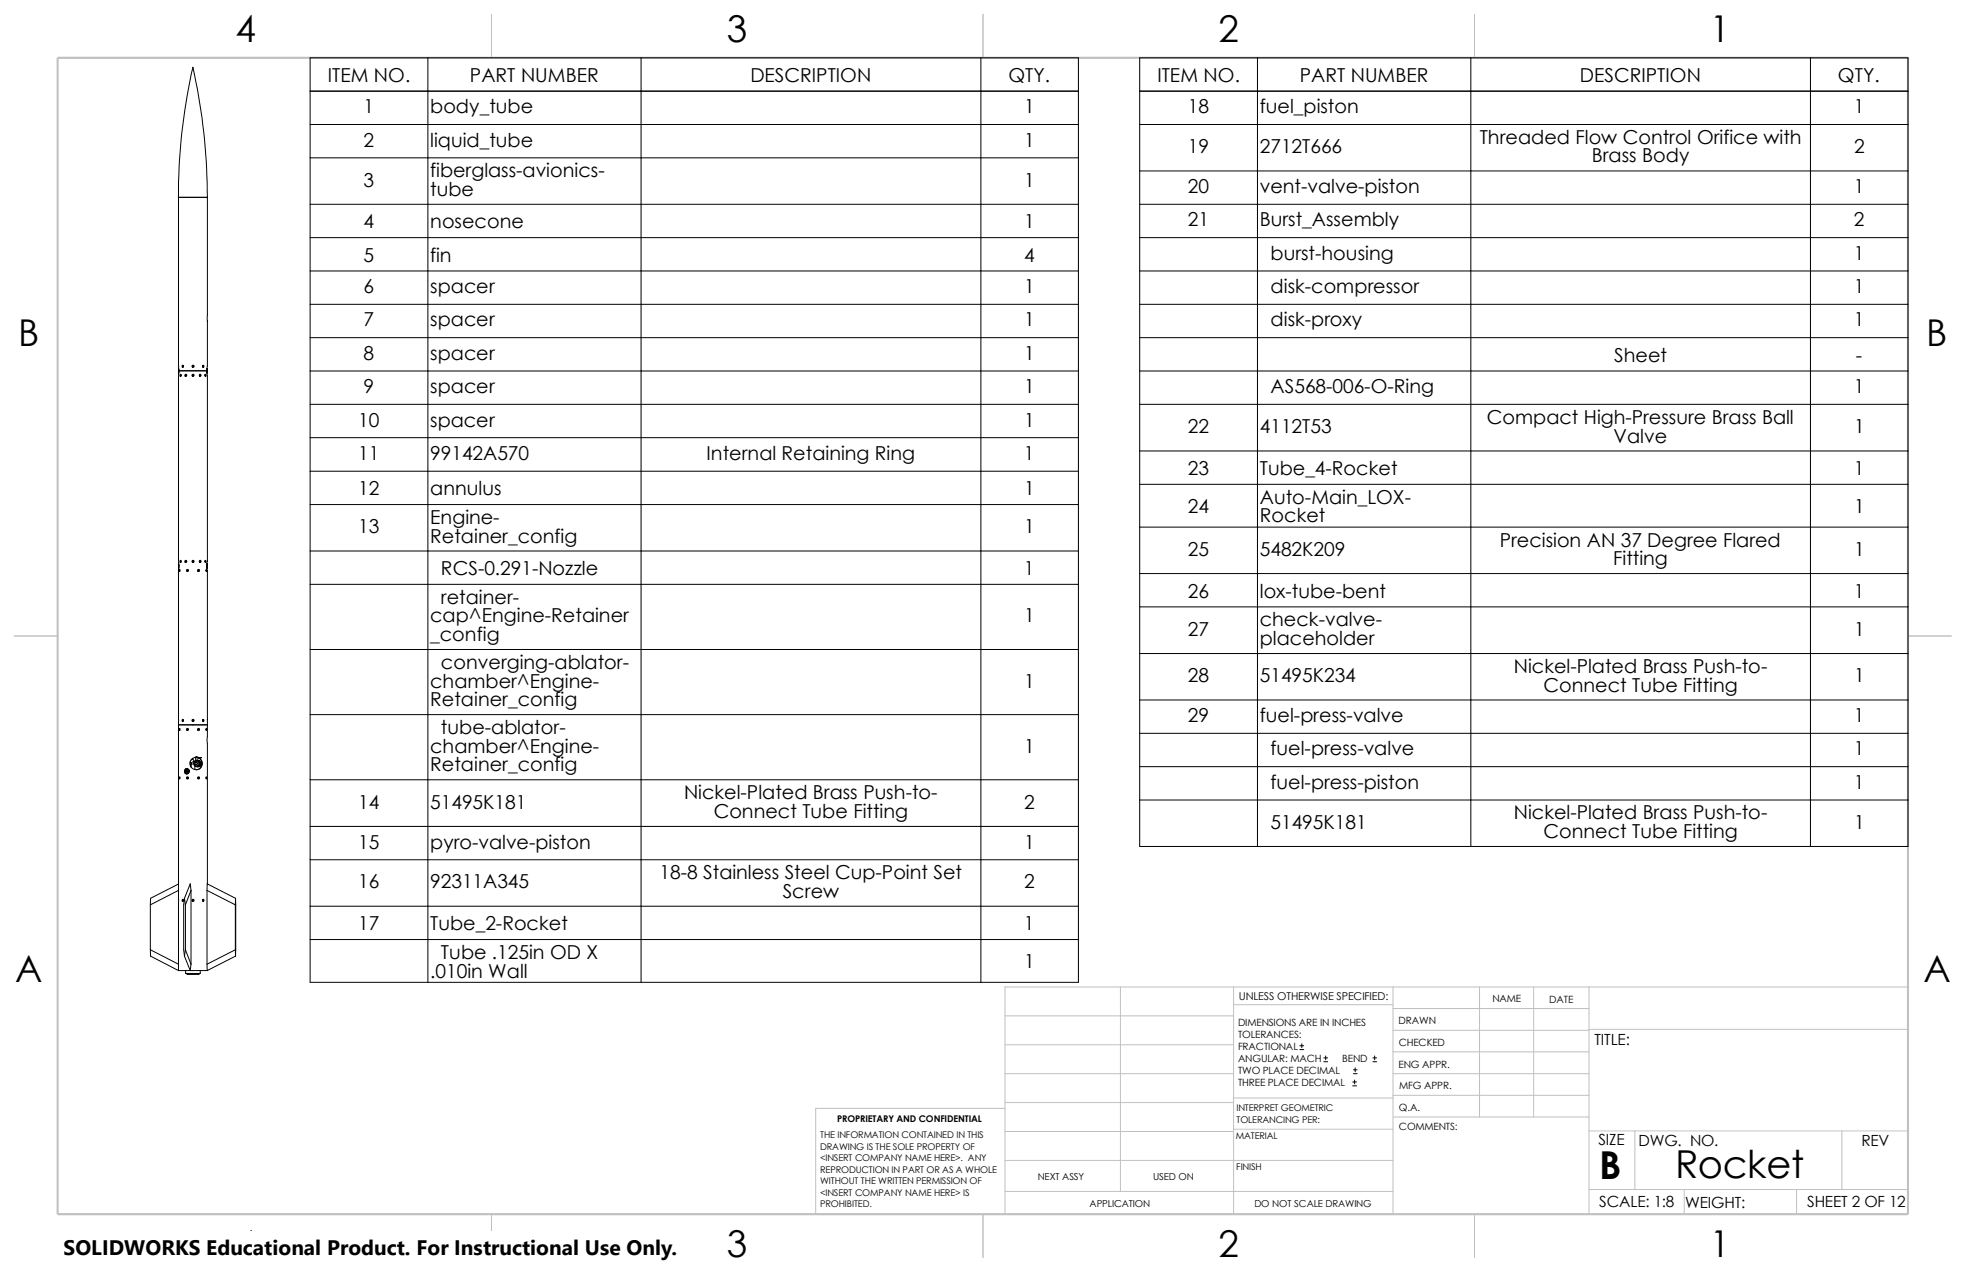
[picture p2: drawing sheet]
<svg xmlns="http://www.w3.org/2000/svg" width="432mm" height="279mm" viewBox="0 0 432 279" stroke-linecap="round" stroke-linejoin="round" font-family="sans-serif">
<defs><g id="words">
<g font-size="8.5">
<text x="351.2" y="259">B</text>
<text x="367.9" y="258.8">Rocket</text>
</g>
<g font-size="8.1">
<text x="51.7" y="9.3">4</text>
<text x="159.6" y="9.3">3</text>
<text x="267.6" y="9.3">2</text>
<text x="375.5" y="9.3">1</text>
<text x="4" y="75.9">B</text>
<text x="423.1" y="75.9">B</text>
<text x="3.3" y="215.6">A</text>
<text x="422.4" y="215.6">A</text>
<text x="51.7" y="276">4</text>
<text x="159.6" y="276">3</text>
<text x="267.6" y="276">2</text>
<text x="375.5" y="276">1</text>
</g>
<text font-size="4.6" x="14" y="275.6">SOLIDWORKS Educational Product. For Instructional Use Only.</text>
<g font-size="4.2">
<text x="72" y="17.9">ITEM NO.</text>
<text x="103.2" y="17.9">PART NUMBER</text>
<text x="164.8" y="17.9">DESCRIPTION</text>
<text x="221.5" y="17.9">QTY.</text>
<text x="254.2" y="17.9">ITEM NO.</text>
<text x="285.5" y="17.9">PART NUMBER</text>
<text x="347" y="17.9">DESCRIPTION</text>
<text x="403.7" y="17.9">QTY.</text>
<text x="79.8" y="24.9">1</text>
<text x="94.5" y="24.9">body_tube</text>
<text x="224.9" y="24.9">1</text>
<text x="260.9" y="24.9">18</text>
<text x="276.7" y="24.9">fuel_piston</text>
<text x="407.2" y="24.9">1</text>
<text x="79.8" y="32.2">2</text>
<text x="94.5" y="32.2">liquid_tube</text>
<text x="224.9" y="32.2">1</text>
<text x="260.9" y="33.7">19</text>
<text x="276.7" y="33.7">2712T666</text>
<text x="325" y="31.6">Threaded Flow Control Orifice with</text>
<text x="349.6" y="35.7">Brass Body</text>
<text x="407.2" y="33.7">2</text>
<text x="79.8" y="41">3</text>
<text x="94.5" y="38.9">fiberglass-avionics-</text>
<text x="225" y="41">1</text>
<text x="94.5" y="43">tube</text>
<text x="260.9" y="42.4">20</text>
<text x="276.7" y="42.4">vent-valve-piston</text>
<text x="407.1" y="42.4">1</text>
<text x="79.8" y="50.1">4</text>
<text x="94.5" y="50.1">nosecone</text>
<text x="224.9" y="50.1">1</text>
<text x="260.9" y="49.7">21</text>
<text x="276.7" y="49.7">Burst_Assembly</text>
<text x="407.2" y="49.7">2</text>
<text x="79.8" y="57.4">5</text>
<text x="94.5" y="57.4">fin</text>
<text x="225" y="57.4">4</text>
<text x="279" y="57.1">burst-housing</text>
<text x="407.1" y="57.1">1</text>
<text x="79.8" y="64.4">6</text>
<text x="94.5" y="64.4">spacer</text>
<text x="225" y="64.4">1</text>
<text x="279" y="64.4">disk-compressor</text>
<text x="407.1" y="64.4">1</text>
<text x="79.8" y="71.7">7</text>
<text x="94.5" y="71.7">spacer</text>
<text x="225" y="71.7">1</text>
<text x="279" y="71.7">disk-proxy</text>
<text x="407.2" y="71.7">1</text>
<text x="79.8" y="79">8</text>
<text x="94.5" y="79">spacer</text>
<text x="225" y="79">1</text>
<text x="354.5" y="79.5">Sheet</text>
<text x="407.6" y="79.5">-</text>
<text x="79.8" y="86.4">9</text>
<text x="94.5" y="86.4">spacer</text>
<text x="225" y="86.4">1</text>
<text x="279" y="86.4">AS568-006-O-Ring</text>
<text x="407.2" y="86.4">1</text>
<text x="78.7" y="93.7">10</text>
<text x="94.5" y="93.7">spacer</text>
<text x="225" y="93.7">1</text>
<text x="260.9" y="95.1">22</text>
<text x="276.7" y="95.1">4112T53</text>
<text x="326.6" y="93.1">Compact High-Pressure Brass Ball</text>
<text x="407.2" y="95.1">1</text>
<text x="78.7" y="101">11</text>
<text x="94.5" y="101">99142A570</text>
<text x="155.2" y="101">Internal Retaining Ring</text>
<text x="224.9" y="101">1</text>
<text x="354.4" y="97.2">Valve</text>
<text x="260.9" y="104.3">23</text>
<text x="276.7" y="104.3">Tube_4-Rocket</text>
<text x="407.1" y="104.3">1</text>
<text x="78.7" y="108.8">12</text>
<text x="94.5" y="108.8">annulus</text>
<text x="224.9" y="108.8">1</text>
<text x="260.9" y="112.7">24</text>
<text x="276.7" y="110.6">Auto-Main_LOX-</text>
<text x="407.2" y="112.7">1</text>
<text x="78.7" y="117.1">13</text>
<text x="94.5" y="115.1">Engine-</text>
<text x="94.5" y="119.2">Retainer_config</text>
<text x="225" y="117.1">1</text>
<text x="276.7" y="114.7">Rocket</text>
<text x="260.9" y="122.1">25</text>
<text x="276.7" y="122.1">5482K209</text>
<text x="329.4" y="120.1">Precision AN 37 Degree Flared</text>
<text x="354.3" y="124.2">Fitting</text>
<text x="407.2" y="122.1">1</text>
<text x="96.8" y="126.3">RCS-0.291-Nozzle</text>
<text x="224.9" y="126.3">1</text>
<text x="260.9" y="131.3">26</text>
<text x="276.7" y="131.3">lox-tube-bent</text>
<text x="407.1" y="131.3">1</text>
<text x="94.5" y="136.7">cap^Engine-Retainer</text>
<text x="96.8" y="132.6">retainer-</text>
<text x="225" y="136.7">1</text>
<text x="276.7" y="137.6">check-valve-</text>
<text x="94.5" y="140.8">_config</text>
<text x="260.9" y="139.7">27</text>
<text x="276.7" y="141.7">placeholder</text>
<text x="407.2" y="139.7">1</text>
<text x="96.8" y="146.9">converging-ablator-</text>
<text x="260.9" y="149.9">28</text>
<text x="276.7" y="149.9">51495K234</text>
<text x="332.5" y="147.8">Nickel-Plated Brass Push-to-</text>
<text x="407.2" y="149.9">1</text>
<text x="94.5" y="151">chamber^Engine-</text>
<text x="94.5" y="155.2">Retainer_config</text>
<text x="225" y="151">1</text>
<text x="339" y="151.9">Connect Tube Fitting</text>
<text x="96.8" y="161.2">tube-ablator-</text>
<text x="260.9" y="158.6">29</text>
<text x="276.7" y="158.6">fuel-press-valve</text>
<text x="407.2" y="158.6">1</text>
<text x="94.5" y="165.4">chamber^Engine-</text>
<text x="225" y="165.4">1</text>
<text x="279" y="165.9">fuel-press-valve</text>
<text x="407.2" y="165.9">1</text>
<text x="94.5" y="169.5">Retainer_config</text>
<text x="279" y="173.3">fuel-press-piston</text>
<text x="407.2" y="173.3">1</text>
<text x="78.7" y="177.6">14</text>
<text x="94.5" y="177.6">51495K181</text>
<text x="150.2" y="175.6">Nickel-Plated Brass Push-to-</text>
<text x="156.8" y="179.7">Connect Tube Fitting</text>
<text x="225" y="177.6">2</text>
<text x="279" y="182">51495K181</text>
<text x="332.5" y="180">Nickel-Plated Brass Push-to-</text>
<text x="339" y="184.1">Connect Tube Fitting</text>
<text x="407.2" y="182">1</text>
<text x="78.7" y="186.4">15</text>
<text x="94.5" y="186.4">pyro-valve-piston</text>
<text x="224.9" y="186.4">1</text>
<text x="78.7" y="195.2">16</text>
<text x="94.5" y="195.2">92311A345</text>
<text x="144.9" y="193.1">18-8 Stainless Steel Cup-Point Set</text>
<text x="171.9" y="197.2">Screw</text>
<text x="225" y="195.2">2</text>
<text x="78.7" y="204.3">17</text>
<text x="94.5" y="204.3">Tube_2-Rocket</text>
<text x="224.9" y="204.3">1</text>
<text x="94.5" y="214.8">.010in Wall</text>
<text x="96.8" y="210.7">Tube .125in OD X</text>
<text x="225" y="212.7">1</text>
</g>
<g font-size="3.4">
<text x="350.2" y="229.5">TITLE:</text>
<text x="351.1" y="251.6">SIZE</text>
<text x="359.9" y="251.6">DWG. NO.</text>
<text x="408.9" y="251.7">REV</text>
<text x="351.2" y="265.2">SCALE: 1:8</text>
<text x="370.1" y="265.3">WEIGHT:</text>
<text x="396.9" y="265.2">SHEET 2 OF 12</text>
</g>
<text font-size="2.4" x="272.1" y="219.7">UNLESS OTHERWISE SPECIFIED:</text>
<g font-size="2.2">
<text x="327.8" y="220.2">NAME</text>
<text x="340.3" y="220.2">DATE</text>
<text x="271.9" y="225.3">DIMENSIONS ARE IN INCHES</text>
<text x="271.9" y="227.9">TOLERANCES:</text>
<text x="307.2" y="225">DRAWN</text>
<text x="271.9" y="230.6">FRACTIONAL</text>
<text x="271.9" y="233.3">ANGULAR: MACH</text>
<text x="294.8" y="233.3">BEND</text>
<text x="307.2" y="229.8">CHECKED</text>
<text x="271.9" y="235.9">TWO PLACE DECIMAL</text>
<text x="271.9" y="238.5">THREE PLACE DECIMAL</text>
<text x="307.2" y="234.5">ENG APPR.</text>
<text x="307.3" y="239.2">MFG APPR.</text>
<text x="307.3" y="244">Q.A.</text>
<text x="307.3" y="248.2">COMMENTS:</text>
</g>
<g font-size="2.1">
<text x="227.9" y="259.2">NEXT ASSY</text>
<text x="253.2" y="259.2">USED ON</text>
<text x="239.3" y="265">APPLICATION</text>
<text x="275.5" y="265.1">DO NOT SCALE DRAWING</text>
</g>
<g font-size="2">
<text x="271.6" y="244.1">INTERPRET GEOMETRIC</text>
<text x="180.1" y="250">THE INFORMATION CONTAINED IN THIS</text>
<text x="183.9" y="246.5">PROPRIETARY AND CONFIDENTIAL</text>
<text x="271.4" y="250.1">MATERIAL</text>
<text x="271.6" y="246.6">TOLERANCING PER:</text>
<text x="180.1" y="252.6">DRAWING IS THE SOLE PROPERTY OF</text>
<text x="180.1" y="255.1">&lt;INSERT COMPANY NAME HERE&gt;. ANY</text>
<text x="180.1" y="257.6">REPRODUCTION IN PART OR AS A WHOLE</text>
<text x="271.5" y="257">FINISH</text>
<text x="180.1" y="260.1">WITHOUT THE WRITTEN PERMISSION OF</text>
<text x="180.1" y="262.6">&lt;INSERT COMPANY NAME HERE&gt; IS</text>
<text x="180.1" y="265.2">PROHIBITED.</text>
</g>
</g></defs>
<g fill="none" stroke="#c0c0c0" stroke-width=".22">
<path d="M107.9 3.1v9.6M215.9 3.1v9.6M323.8 3.1v9.6M3.1 139.7h9.6M419.1 139.7h9.5M246.1 216.8v44.9M270.9 216.8v49.9M305.9 216.8v49.9M325 216.8v28.6M336.8 216.8v28.6M349 216.8v49.9M419.1 216.8h-198.4v49.9"/>
<path d="M220.7 223.1h50.2M220.7 235.8h50.2M220.7 229.5h50.2M270.9 220.7h35M305.9 235.8h43.1M305.9 221.5h43.1M305.9 226.3h43.1M305.9 231.1h43.1M349 226.1h70.1M220.7 243.5h-41.5v23.2M220.7 254.9h85.2M220.7 242.2h50.2"/>
<path d="M220.7 248.5h50.2M270.9 241.2h35.1M270.9 248h35.1M305.9 240.6h43.1M306 245.4h43M349 248.4h70.1M359.1 248.4v12.9M404.5 248.4v12.9M107.9 266.7v9.5M215.9 266.7v9.5M220.7 261.7h85.2M323.8 266.7v9.5"/>
<path d="M349 261.3h70.1M369.9 261.3v5.4M394.6 261.3v5.4"/>
</g>
<path d="M12.7 12.7h406.4v254h-406.4z" fill="none" stroke="#c0c0c0" stroke-width=".47"/>
<g fill="none" stroke="#000" stroke-width=".22">
<path d="M42.3 14.8a131.9 131.9 0 0 1 3.3 28.5M42.4 14.8a127.1 127.1 0 0 0-3.2 28.5M68.1 12.7h168.8v203.1h-168.8zM94 12.7v203.1M140.8 12.7v203.1M215.4 12.7v203.1M250.3 12.7h168.8v173.2h-168.8zM276.2 12.7v173.2M323 12.7v173.2M397.6 12.7v173.2M68.1 20h168.8M68.1 27.3h168.8"/>
<path d="M68.1 34.7h168.8M250.3 20h168.8M250.3 27.3h168.8M250.3 37.5h168.8M39.2 43.3h6.4M39.2 43.3l.1 38.1M45.6 43.3v37.1l-.2 1M68.1 44.9h168.8M68.1 52.2h168.8M68.1 59.5h168.8M250.3 44.9h168.8M250.3 52.2h168.8"/>
<path d="M250.3 59.5h168.8M68.1 66.8h168.8M68.1 74.2h168.8M250.3 66.8h168.8M250.3 74.2h168.8M39.2 81.2l.1 .6M39.2 81.2l.1 .1M39.2 81.2v.8M39.2 80.9v1.1M39.3 81.4l-.1 131.8M39.3 81.4h6.1M39.3 81.4v.1"/>
<path d="M39.6 82.2l.2 .1-.1 .4zM39.8 82.3v.2zM40 80.3l.3 .1-.1 .3-.2-.1zM40.3 80.3v.3M40.9 82.3v.2M43.9 82.3l.1 .1M44 82.4l-.1 .1M44.5 80.3l.1 .3zM44.5 80.3v.3M45 82.3v.2zM45.1 82.3h.2l-.1 .4-.2-.3zM45.4 81.4l.2 1v40.8a3.4 3.4 0 0 0 0 2.2v68.8"/>
<path d="M45.4 81h.2M45.4 81.9h.2M45.5 81.9h.1M45.5 81v.9M45.6 81v.9M68.1 81.5h168.8M68.1 88.8h168.8M68.1 96.1h168.8M250.3 81.5h168.8M250.3 88.8h168.8M250.3 99.1h168.8M68.1 103.5h168.8"/>
<path d="M68.1 110.8h168.8M250.3 106.4h168.8M250.3 115.8h168.8M39.2 124l.1 .7M39.2 124l.1 .2M39.2 123.7v1.2v-.9M39.3 124.2v.1M39.4 125.1h.1v.4zM39.6 123.1l.2 .1-.2 .4zM39.7 123.2l.1 .2zM40.9 123.2v.2M41.2 125.2v.2"/>
<path d="M43.6 125.2v.1M43.6 125.3v.1M43.9 123.2l.1 .1M44 123.3l-.1 .1M45 123.2v.2zM45.1 123.1l.2 .1-.1 .4-.2-.3zM45.3 125.3h.1M45.3 125.1v.4zM45.4 123.8h.2M45.4 124.8h.2M45.5 123.9h.1M45.5 124.8h.1"/>
<path d="M45.5 123.8v1M45.6 123.8v1M68.1 121h168.8M68.1 128.4h168.8M250.3 126h168.8M250.3 133.3h168.8M39.2 159.2h6.4M40.3 158.2v.1M42.5 158.2h.1M44.5 158.2v.1M45.3 160v.4zM68.1 142.7h168.8"/>
<path d="M68.1 157h168.8M250.3 143.6h168.8M250.3 153.8h168.8M39.4 170.6l.1 .1v.4zM39.4 160l.1 .1v.3zM40.6 169.8l.3 .1 .5-.1M40.9 169.3h.3v.2h-.3zM41.1 168.8a.6 .6 0 0 0-.5 .6 .6 .6 0 0 0 .5 .6M41.2 170.8v.2M41.2 160.1v.2M41.2 168.9l-.4 .1M41.7 167.8h.2v.6"/>
<path d="M41.8 167.3l.2 .3M42 167.6v.2M42 167.6h.1M42 167.8h.5M42 167.8v.7M42.3 166.5l.1 .3M42.4 166.8l-.4 .2M42.4 166.8l.2 .4M42.6 167.2l.1 .1M42.6 167.2l-.6 .4M42.8 168.2v.8M43 166.5v.5"/>
<path d="M43 166.5h.7M43 166.4v-.2l.3 .2M43 166.4h.4l-.4 .1M43 166.4l1.3 .1zM43.1 167.1a.64 .64 0 0 1 .7 .5 .64 .64 0 0 1-.4 .8 .64 .64 0 0 1-.8-.5M43.1 167l-.4 .3-.2 .3M43.1 167l-.4 .3M43.1 167a.68 .68 0 0 1 .8 .9 .68 .68 0 0 1-1.2 .2M43.1 166.3a1.3 1.3 0 0 1 1.3 1.4M43.1 167.1h.1M43.1 168.3h.1M43.2 167.1a.59 .59 0 0 1 .6 .6 .59 .59 0 0 1-.6 .6"/>
<path d="M43.2 166.3l-.2 .1M43.2 168.4h.1M43.3 167a.7 .7 0 0 1 .6 .7 .7 .7 0 0 1-.6 .7M43.3 167a.7 .7 0 0 1 .7 .7 .7 .7 0 0 1-.7 .7M43.3 167a.72 .72 0 0 1 .6 1.1M43.4 167a.7 .7 0 0 1 .7 .7 .7 .7 0 0 1-.7 .7h.2M43.6 170.8v.1M43.6 160.1v.1M43.6 170.9v.1M43.6 160.2v.1M43.9 168.1l-.3 .2M43.9 167.4v.7"/>
<path d="M44.3 167.7l-.1-.2a1 1 0 0 0-1-.5 .71 .71 0 0 1 .7 .6 .71 .71 0 0 1-.6 .8M44.3 167.7l-.3 .6-.4 .1M44.3 167.7l-.1 .5-.6 .2M44.3 167.7h.1M44.4 167.7a1.27 1.27 0 0 1-1.3 1.4M44.4 167.6v.1M45.3 170.8v.1M45.3 170.9h.1M45.3 160.2v.1M45.3 170.6v.5zM68.1 171.3h168.8M250.3 168.4h168.8"/>
<path d="M250.3 161.1h168.8M250.3 175.7h168.8M33 198.8v9.8M39.2 195.6l-6.2 3.2M39.2 194.2l-6.1 3.1-.1 1.5M40.2 197.7h.1v.2zM40.3 197.7v.2M40.5 197.3l.2 1.5M40.5 197.3l-.2 1.5v9.8l.2 1.4M40.7 198.8v9.8M42 195.6l-1.3 3.2M42 195.6v16.2"/>
<path d="M42 195.6l-.2-1.5-1.3 3.2M44.5 197.7l.1 .2zM44.5 197.7v.2M45.5 195.6v16.2M45.5 195.6l6.2 3.2M45.5 195.6v-1.5l6.2 3.2M51.7 198.8v9.8M51.7 197.3v12.7M51.7 197.3v1.5M68.1 181.5h168.8M68.1 188.8h168.8M68.1 199.1h168.8"/>
<path d="M33 208.6l6.2 3.2M33 208.6l.1 1.4 6.1 3.2M39.2 213.2h6.4M40.5 210l1.3 3.2 .2-1.4M40.7 208.6l1.3 3.2M40.7 208.6l-.2 1.4M40.8 213.2v.6h3.2v-.6M41.1 213.8v.2h2.6v-.2M45.6 213.2h.1M51.7 208.6v1.4M51.7 208.6l-6.2 3.2M51.7 210l-6.2 3.2v-1.4"/>
<path d="M68.1 206.4h168.8M285.5 230.5h.8M285.5 229.7h.8M285.9 229.3v.8M290.7 233.2h.9M290.7 232.4h.9M291.2 231.9v.9M297.1 238.5h.8M297.1 237.7h.8M297.3 235.8h.8M297.3 235h.8M297.5 237.2v.9"/>
<path d="M297.6 234.6v.8M301.5 233.2h.8M301.5 232.4h.8M301.9 231.9v.9"/>
<circle cx="40.2" cy="80.4" r=".09"/>
<circle cx="40.8" cy="82.4" r=".23"/>
<circle cx="40.9" cy="82.4" r=".1"/>
<circle cx="42.4" cy="82.4" r=".12"/>
<circle cx="42.4" cy="82.4" r=".23"/>
<circle cx="42.4" cy="80.4" r=".23"/>
<circle cx="42.4" cy="82.4" r=".1"/>
<circle cx="42.4" cy="80.5" r=".1"/>
<circle cx="42.4" cy="80.4" r=".11"/>
<circle cx="43.9" cy="82.4" r=".11"/>
<circle cx="43.9" cy="82.4" r=".22"/>
<circle cx="44.6" cy="80.5" r=".2"/>
<circle cx="40.8" cy="123.3" r=".22"/>
<circle cx="40.9" cy="123.3" r=".1"/>
<circle cx="41.2" cy="125.3" r=".22"/>
<circle cx="41.2" cy="125.3" r=".1"/>
<circle cx="42.4" cy="123.3" r=".1"/>
<circle cx="42.4" cy="123.3" r=".23"/>
<circle cx="42.4" cy="123.3" r=".09"/>
<circle cx="43.5" cy="125.3" r=".1"/>
<circle cx="43.6" cy="125.3" r=".22"/>
<circle cx="43.9" cy="123.3" r=".09"/>
<circle cx="43.9" cy="123.3" r=".2"/>
<circle cx="40.1" cy="158.2" r=".2"/>
<circle cx="40.2" cy="158.2" r=".09"/>
<circle cx="42.4" cy="158.2" r=".1"/>
<circle cx="42.4" cy="158.3" r=".1"/>
<circle cx="42.4" cy="158.2" r=".23"/>
<circle cx="44.5" cy="158.2" r=".09"/>
<circle cx="44.6" cy="158.3" r=".21"/>
<circle cx="41" cy="169.4" r=".57"/>
<circle cx="41.1" cy="169.4" r=".2"/>
<circle cx="41.1" cy="169.4" r=".41"/>
<circle cx="41.1" cy="169.4" r=".48"/>
<circle cx="41.2" cy="170.8" r=".22"/>
<circle cx="41.2" cy="160.2" r=".22"/>
<circle cx="41.2" cy="160.2" r=".1"/>
<circle cx="41.2" cy="170.9" r=".1"/>
<circle cx="43" cy="167.7" r="1.36"/>
<circle cx="43.1" cy="167.7" r=".25"/>
<circle cx="43.1" cy="167.7" r=".32"/>
<circle cx="43.1" cy="167.7" r=".58"/>
<circle cx="43.5" cy="160.2" r=".1"/>
<circle cx="43.5" cy="170.9" r=".1"/>
<circle cx="43.6" cy="170.8" r=".22"/>
<circle cx="43.6" cy="160.2" r=".22"/>
<circle cx="40.1" cy="197.8" r=".2"/>
<circle cx="42.4" cy="197.8" r=".11"/>
<circle cx="42.4" cy="197.8" r=".24"/>
<circle cx="44.6" cy="197.8" r=".2"/>
</g>
<path d="M14 270.6h135.1v8.8h-135.1z" fill="#fff"/>
<use href="#words"/>
</svg>
